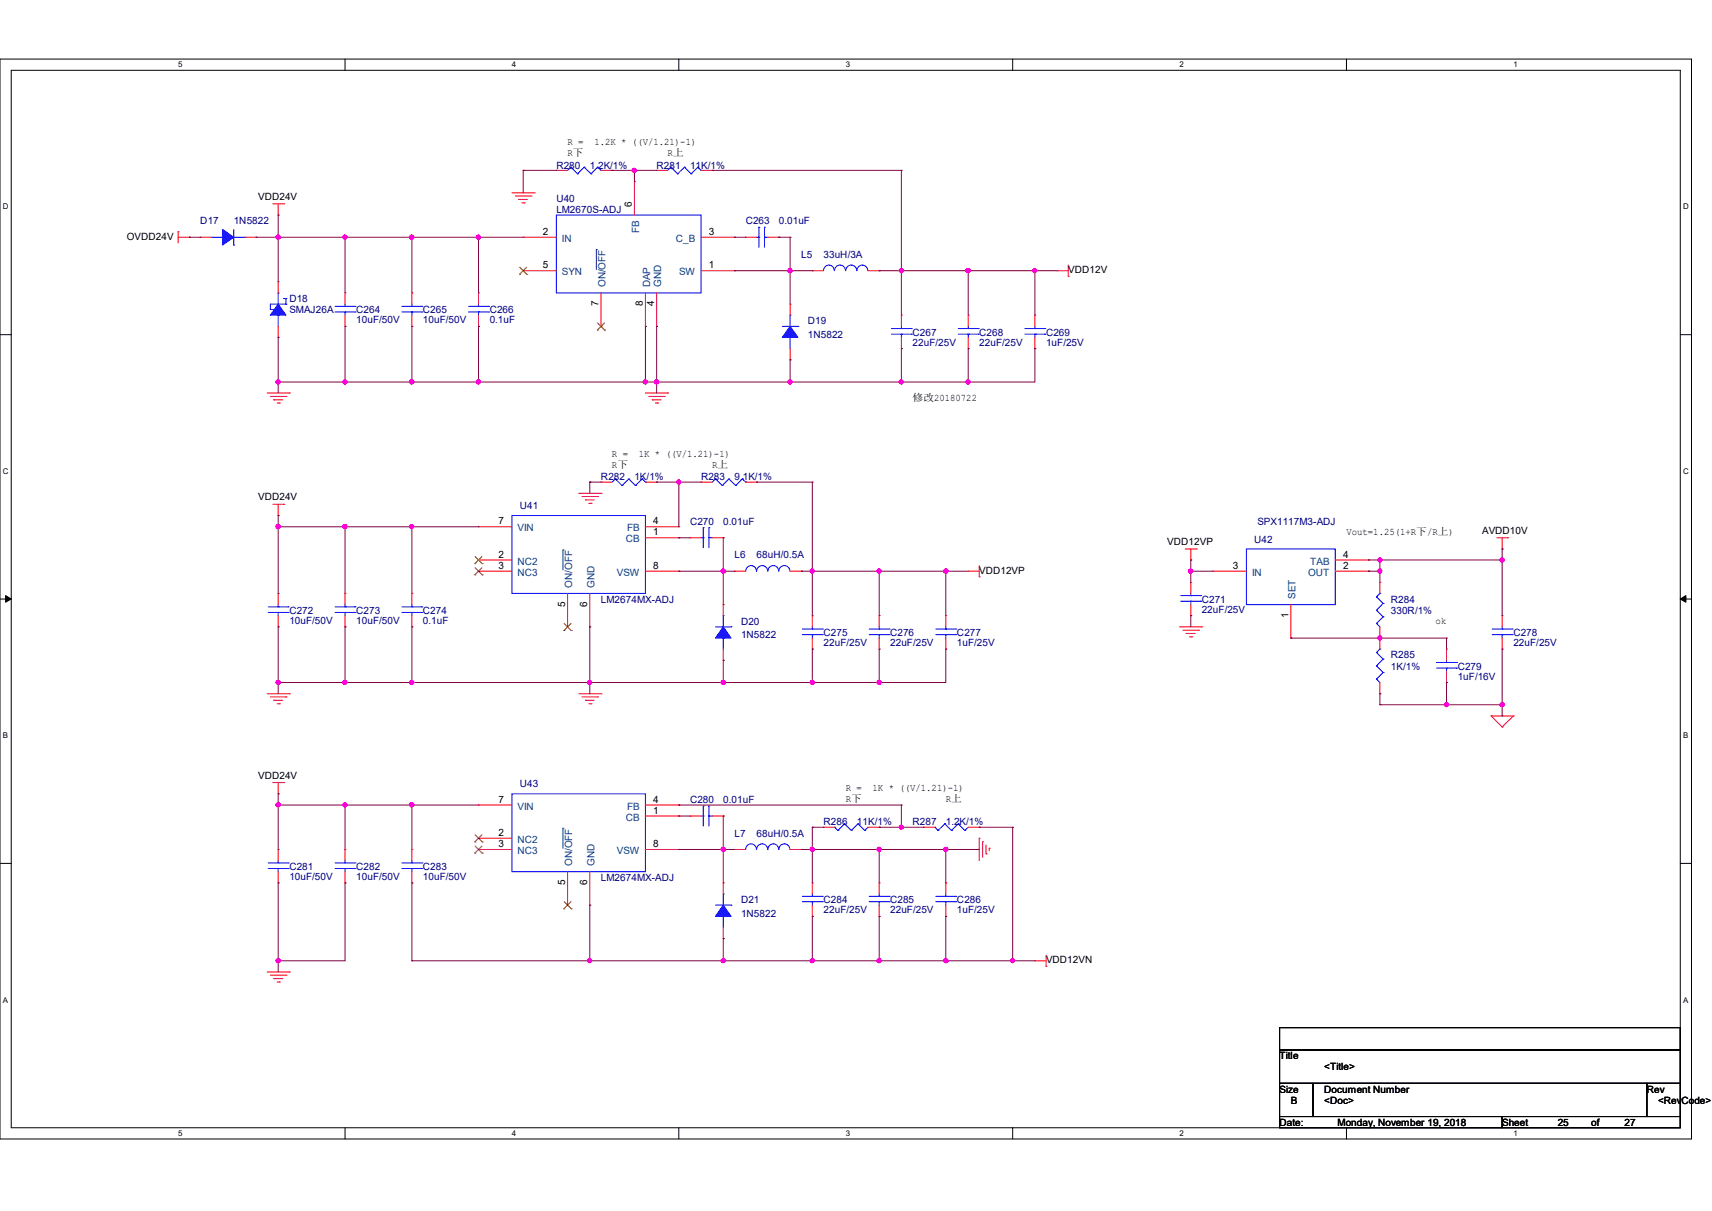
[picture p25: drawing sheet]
<svg xmlns="http://www.w3.org/2000/svg" width="297mm" height="210mm" viewBox="0 0 297 210" stroke-linecap="round" stroke-linejoin="round" font-family="sans-serif">
<defs><g id="words">
<g font-size="1.7" fill="#000080">
<text x="96.5" y="29.3">R280</text>
<text x="102.3" y="29.3">1.2K/1%</text>
<text x="113.9" y="29.3">R281</text>
<text x="119.7" y="29.3">11K/1%</text>
<text x="96.5" y="35.1">U40</text>
<text x="34.8" y="38.9">D17</text>
<text x="40.6" y="38.9">1N5822</text>
<text x="96.5" y="37">LM2670S-ADJ</text>
<text x="129.4" y="38.9">C263</text>
<text x="135.1" y="38.9">0.01uF</text>
<text x="139" y="44.7">L5</text>
<text x="142.9" y="44.7">33uH/3A</text>
<text x="50.2" y="52.4">D18</text>
<text x="50.2" y="54.4">SMAJ26A</text>
<text x="61.8" y="54.4">C264</text>
<text x="61.8" y="56.1">10uF/50V</text>
<text x="73.4" y="54.4">C265</text>
<text x="73.4" y="56.1">10uF/50V</text>
<text x="85" y="54.4">C266</text>
<text x="85" y="56.1">0.1uF</text>
<text x="140.2" y="56.3">D19</text>
<text x="140.2" y="58.6">1N5822</text>
<text x="158.3" y="58.2">C267</text>
<text x="158.3" y="59.9">22uF/25V</text>
<text x="169.9" y="58.2">C268</text>
<text x="169.9" y="59.9">22uF/25V</text>
<text x="181.5" y="58.2">C269</text>
<text x="181.5" y="59.9">1uF/25V</text>
<text x="104.3" y="83.3">R282</text>
<text x="110.1" y="83.3">1K/1%</text>
<text x="121.6" y="83.3">R283</text>
<text x="127.4" y="83.3">9.1K/1%</text>
<text x="90.2" y="88.3">U41</text>
<text x="119.7" y="91">C270</text>
<text x="125.5" y="91">0.01uF</text>
<text x="217.6" y="94.1">U42</text>
<text x="218.1" y="91">SPX1117M3-ADJ</text>
<text x="127.4" y="96.8">L6</text>
<text x="131.3" y="96.8">68uH/0.5A</text>
<text x="50.2" y="106.5">C272</text>
<text x="61.8" y="106.5">C273</text>
<text x="73.4" y="106.5">C274</text>
<text x="104.3" y="104.5">LM2674MX-ADJ</text>
<text x="208.5" y="104.5">C271</text>
<text x="208.5" y="106.3">22uF/25V</text>
<text x="241.3" y="104.5">R284</text>
<text x="241.3" y="106.5">330R/1%</text>
<text x="50.2" y="108.2">10uF/50V</text>
<text x="61.8" y="108.2">10uF/50V</text>
<text x="73.4" y="108.2">0.1uF</text>
<text x="128.6" y="108.4">D20</text>
<text x="128.6" y="110.7">1N5822</text>
<text x="142.9" y="110.3">C275</text>
<text x="142.9" y="112.1">22uF/25V</text>
<text x="154.4" y="110.3">C276</text>
<text x="154.4" y="112.1">22uF/25V</text>
<text x="166" y="110.3">C277</text>
<text x="166" y="112.1">1uF/25V</text>
<text x="262.5" y="110.3">C278</text>
<text x="262.5" y="112.1">22uF/25V</text>
<text x="241.3" y="114.2">R285</text>
<text x="241.3" y="116.1">1K/1%</text>
<text x="252.9" y="116.1">C279</text>
<text x="252.9" y="117.9">1uF/16V</text>
<text x="90.2" y="136.6">U43</text>
<text x="119.7" y="139.3">C280</text>
<text x="125.5" y="139.3">0.01uF</text>
<text x="142.9" y="143.1">R286</text>
<text x="148.7" y="143.1">11K/1%</text>
<text x="158.3" y="143.1">R287</text>
<text x="164.1" y="143.1">1.2K/1%</text>
<text x="127.4" y="145.1">L7</text>
<text x="131.3" y="145.1">68uH/0.5A</text>
<text x="50.2" y="150.9">C281</text>
<text x="50.2" y="152.6">10uF/50V</text>
<text x="61.8" y="150.9">C282</text>
<text x="61.8" y="152.6">10uF/50V</text>
<text x="73.4" y="150.9">C283</text>
<text x="73.4" y="152.6">10uF/50V</text>
<text x="104.3" y="152.8">LM2674MX-ADJ</text>
<text x="128.6" y="156.6">D21</text>
<text x="128.6" y="159">1N5822</text>
<text x="142.9" y="156.6">C284</text>
<text x="142.9" y="158.4">22uF/25V</text>
<text x="154.4" y="156.6">C285</text>
<text x="154.4" y="158.4">22uF/25V</text>
<text x="166" y="156.6">C286</text>
<text x="166" y="158.4">1uF/25V</text>
</g>
<g font-size="1.7">
<text x="98.5" y="25.2">R =</text>
<text x="98.5" y="27.1">R下</text>
<text x="103.1" y="25.2">1.2K * ((V/1.21)-1)</text>
<text x="115.8" y="27.1">R上</text>
<text x="44.8" y="34.6">VDD24V</text>
<text x="109.6" y="35.9" transform="rotate(-90 109.6 35.9)">6</text>
<text x="22" y="41.6">OVDD24V</text>
<text x="94.2" y="40.7">2</text>
<text x="123" y="40.7">3</text>
<text x="94.2" y="46.5">5</text>
<text x="123" y="46.5">1</text>
<text x="185.3" y="47.4">VDD12V</text>
<text x="103.8" y="53.1" transform="rotate(-90 103.8 53.1)">7</text>
<text x="111.5" y="53.1" transform="rotate(-90 111.5 53.1)">8</text>
<text x="113.5" y="53.1" transform="rotate(-90 113.5 53.1)">4</text>
<text x="158.3" y="69.6">修改20180722</text>
<text x="106.2" y="81.2">R下</text>
<text x="106.2" y="79.2">R =</text>
<text x="110.8" y="79.2">1K * ((V/1.21)-1)</text>
<text x="123.6" y="81.2">R上</text>
<text x="44.8" y="86.8">VDD24V</text>
<text x="86.5" y="90.9">7</text>
<text x="113.3" y="92.8">1</text>
<text x="113.3" y="90.9">4</text>
<text x="202.5" y="94.5">VDD12VP</text>
<text x="233.6" y="92.7">Vout=1.25(1+R下/R上)</text>
<text x="257.1" y="92.5">AVDD10V</text>
<text x="86.5" y="96.7">2</text>
<text x="86.5" y="98.6">3</text>
<text x="113.3" y="98.6">8</text>
<text x="169.9" y="99.5">VDD12VP</text>
<text x="213.9" y="98.6">3</text>
<text x="233" y="98.6">2</text>
<text x="233" y="96.7">4</text>
<text x="98" y="105.2" transform="rotate(-90 98 105.2)">5</text>
<text x="101.9" y="105.2" transform="rotate(-90 101.9 105.2)">6</text>
<text x="223.5" y="107.2" transform="rotate(-90 223.5 107.2)">1</text>
<text x="249.1" y="108.2">ok</text>
<text x="44.8" y="135">VDD24V</text>
<text x="146.7" y="137.1">R =</text>
<text x="151.4" y="137.1">1K * ((V/1.21)-1)</text>
<text x="86.5" y="139.2">7</text>
<text x="113.3" y="141.1">1</text>
<text x="113.3" y="139.2">4</text>
<text x="146.7" y="139.1">R下</text>
<text x="164.1" y="139.1">R上</text>
<text x="86.5" y="144.9">2</text>
<text x="86.5" y="146.9">3</text>
<text x="113.3" y="146.9">8</text>
<text x="98" y="153.5" transform="rotate(-90 98 153.5)">5</text>
<text x="101.9" y="153.5" transform="rotate(-90 101.9 153.5)">6</text>
<text x="181.5" y="167.1">VDD12VN</text>
<text x="222" y="183.7">Title</text>
<text x="229.7" y="185.6">&lt;Title&gt;</text>
<text x="222" y="189.5">Size</text>
<text x="223.9" y="191.4">B</text>
<text x="229.7" y="191.4">&lt;Doc&gt;</text>
<text x="229.7" y="189.5">Document Number</text>
<text x="285.7" y="189.5">Rev</text>
<text x="287.7" y="191.4">&lt;RevCode&gt;</text>
<text x="222" y="195.2">Date:</text>
<text x="232.1" y="195.2">Monday, November 19, 2018</text>
<text x="260.6" y="195.2">Sheet</text>
<text x="270.2" y="195.2">25</text>
<text x="276" y="195.2">of</text>
<text x="281.8" y="195.2">27</text>
</g>
<g font-size="1.7" fill="#004080">
<text x="97.5" y="42">IN</text>
<text x="110.9" y="40.5" transform="rotate(-90 110.9 40.5)">FB</text>
<text x="117.3" y="42">C_B</text>
<text x="97.5" y="47.8">SYN</text>
<text x="117.8" y="47.8">SW</text>
<text x="105.1" y="49.8" transform="rotate(-90 105.1 49.8)">ON/OFF</text>
<text x="112.8" y="49.8" transform="rotate(-90 112.8 49.8)">DAP</text>
<text x="114.7" y="49.8" transform="rotate(-90 114.7 49.8)">GND</text>
<text x="89.8" y="92.2">VIN</text>
<text x="108.6" y="94.1">CB</text>
<text x="108.8" y="92.2">FB</text>
<text x="89.8" y="97.9">NC2</text>
<text x="89.8" y="99.9">NC3</text>
<text x="99.3" y="101.9" transform="rotate(-90 99.3 101.9)">ON/OFF</text>
<text x="103.1" y="101.9" transform="rotate(-90 103.1 101.9)">GND</text>
<text x="107" y="99.9">VSW</text>
<text x="217.2" y="99.9">IN</text>
<text x="226.9" y="99.9">OUT</text>
<text x="227.3" y="97.9">TAB</text>
<text x="224.7" y="103.9" transform="rotate(-90 224.7 103.9)">SET</text>
<text x="89.8" y="140.4">VIN</text>
<text x="108.6" y="142.3">CB</text>
<text x="108.8" y="140.4">FB</text>
<text x="89.8" y="146.2">NC2</text>
<text x="89.8" y="148.1">NC3</text>
<text x="107" y="148.1">VSW</text>
<text x="99.3" y="150.2" transform="rotate(-90 99.3 150.2)">ON/OFF</text>
<text x="103.1" y="150.2" transform="rotate(-90 103.1 150.2)">GND</text>
</g>
<g font-size="1.4">
<text x="30.9" y="11.7">5</text>
<text x="88.8" y="11.7">4</text>
<text x="146.7" y="11.7">3</text>
<text x="204.6" y="11.7">2</text>
<text x="262.6" y="11.7">1</text>
<text x=".5" y="36.3">D</text>
<text x="292" y="36.3">D</text>
<text x=".5" y="82.2">C</text>
<text x="292" y="82.2">C</text>
<text x=".5" y="128">B</text>
<text x="292" y="128">B</text>
<text x=".5" y="173.9">A</text>
<text x="292" y="173.9">A</text>
<text x="30.9" y="197">5</text>
<text x="88.8" y="197">4</text>
<text x="146.7" y="197">3</text>
<text x="204.6" y="197">2</text>
<text x="262.6" y="197">1</text>
</g>
</g></defs>
<path d="M0 10.2h293.5v187.3h-293.5zM1.9 12.2h289.6v183.4h-289.6z" fill="none" stroke="#000" stroke-width=".17"/>
<g fill="#fff">
<path d="M30.9 10.5h.8v1.5h-.8z"/>
<path d="M30.9 195.8h.8v1.5h-.8z"/>
</g>
<path d="M59.9 10.2v2M59.9 195.6v1.9" fill="none" stroke="#000" stroke-width=".17"/>
<g fill="#fff">
<path d="M88.8 10.5h.8v1.5h-.8z"/>
<path d="M88.8 195.8h.8v1.5h-.8z"/>
</g>
<path d="M117.8 10.2v2M117.8 195.6v1.9" fill="none" stroke="#000" stroke-width=".17"/>
<g fill="#fff">
<path d="M146.7 10.5h.8v1.5h-.8z"/>
<path d="M146.7 195.8h.8v1.5h-.8z"/>
</g>
<path d="M175.7 10.2v2M175.7 195.6v1.9" fill="none" stroke="#000" stroke-width=".17"/>
<g fill="#fff">
<path d="M204.6 10.5h.8v1.5h-.8z"/>
<path d="M204.6 195.8h.8v1.5h-.8z"/>
</g>
<path d="M233.6 10.2v2M233.6 195.6v1.9" fill="none" stroke="#000" stroke-width=".17"/>
<g fill="#fff">
<path d="M262.6 10.5h.7v1.5h-.7z"/>
<path d="M262.6 195.8h.7v1.5h-.7z"/>
<path d="M.5 35.1h1v1.5h-1z"/>
<path d="M292 35.1h1v1.5h-1z"/>
<path d="M.5 80.9h1v1.6h-1z"/>
<path d="M292 80.9h1v1.6h-1z"/>
</g>
<path d="M0 58h1.9M291.5 58h2" fill="none" stroke="#000" stroke-width=".17"/>
<g fill="#fff">
<path d="M.5 126.8h.9v1.5h-.9z"/>
<path d="M292 126.8h.9v1.5h-.9z"/>
</g>
<path d="M0 103.9h1.9M291.5 103.9h2" fill="none" stroke="#000" stroke-width=".17"/>
<path d="M1 103.3l.9 .6-.9 .5zM291.5 103.9l1-.6v1.1z" fill="#000" stroke="#000" stroke-width=".17"/>
<g fill="#fff">
<path d="M.5 172.6h.9v1.6h-.9z"/>
<path d="M292 172.6h.9v1.6h-.9z"/>
</g>
<path d="M0 149.7h1.9M291.5 149.7h2M222 178.2h69.5v3.9h-69.5zM222 182.1h69.5v5.8h-69.5zM222 187.9h5.8v5.7h-5.8zM222 193.6h38.6v2h-38.6zM227.8 187.9h57.9v5.7h-57.9zM260.6 193.6h30.9v2h-30.9zM285.7 187.9h5.8v5.7h-5.8z" fill="none" stroke="#000" stroke-width=".17"/>
<g fill="none" stroke="#f00" stroke-width=".17">
<path d="M47.3 35.3h1.9M48.3 37.3h.1M48.3 35.3v2M49.2 35.3h.1M88.8 33.4h3.9M89.4 34h2.7M90 34.6h.1M90 34.6h1.5M90.6 35.2h.3M90.9 35.2h.1M92.1 34h.1M92.7 33.4h.1"/>
<path d="M96.5 29.5h.1M96.5 29.5h2M104.3 29.5h1.9M106.2 29.5h.1M110.1 31.5h.1M110.1 31.5v5.8M113.9 29.5h.1M113.9 29.5h1.9M121.6 29.5h2M123.6 29.5h.1M30.9 40.2h.1M30.9 41.1h2"/>
<path d="M30.9 40.2v1.9M32.9 41.1h.1M34.8 41.1h.1M34.8 41.1h1.9M42.5 41.1h1.9M44.4 41.1h.1M48.3 58.5h.1M48.3 48.9h.1M48.3 48.9v1.9M48.3 56.6v1.9M59.9 50.8h.1M59.9 56.6h.1"/>
<path d="M59.9 50.8v1.9M59.9 54.7v1.9M71.5 50.8h.1M71.5 56.6h.1M71.5 50.8v1.9M71.5 54.7v1.9M83 50.8h.1M83 56.6h.1M83 50.8v1.9M83 54.7v1.9M90.8 41.1h.1M90.8 46.9h.1"/>
<path d="M90.8 41.1h5.7M90.8 46.9h5.7M104.3 56.6h.1M104.3 50.8v5.8M112 56.6h.1M112 50.8v5.8M113.9 56.6h.1M113.9 50.8v5.8M121.6 41.1h5.8M121.6 46.9h5.8M127.4 46.9h.1M127.4 41.1h.1"/>
<path d="M129.4 41.1h.1M129.4 41.1h1.9M133.2 41.1h1.9M135.1 41.1h.1M137.1 52.7h.1M137.1 52.7v2M140.9 46.9h.1M140.9 46.9h2M150.6 46.9h1.9M152.5 46.9h.1M156.4 54.7h.1M156.4 54.7v1.9"/>
<path d="M156.4 58.5v2M168 54.7h.1M168 54.7v1.9M168 58.5v2M179.5 54.7h.1M179.5 54.7v1.9M179.5 58.5v2M183.4 46.9h.1M183.4 46.9h1.9M185.3 47.9h.1M185.3 46v1.9M46.4 68.2h3.8"/>
<path d="M46.9 68.7h2.7M47.5 69.3h.1M47.5 69.3h1.6M48.1 69.9h.4M48.5 69.9h.1M49.6 68.7h.1M50.2 68.2h.1M112 68.2h3.8M112.6 68.7h2.7M113.2 69.3h.1M113.2 69.3h1.5M113.7 69.9h.4"/>
<path d="M114.1 69.9h.1M115.3 68.7h.1M115.8 68.2h.1M137.1 62.4h.1M137.1 60.5v1.9M156.4 60.5h.1M168 60.5h.1M179.5 60.5h.1M47.3 87.5h1.9M48.3 89.4h.1M48.3 87.5v1.9M49.2 87.5h.1"/>
<path d="M83 97.1h.1M83 99.1h.1M83 91.4h.1M83 99.1h5.8M83 97.1h5.8M83 91.4h5.8M100.4 85.6h3.9M101 86.1h2.7M101.6 86.7h.1M101.6 86.7h1.5M102.2 87.3h.3M102.5 87.3h.1"/>
<path d="M103.7 86.1h.1M104.3 85.6h.1M104.3 83.6h.1M104.3 83.6h1.9M112 99.1h5.8M112 93.3h5.8M112 91.4h5.8M112 83.6h1.9M113.9 83.6h.1M117.8 93.3h.1M117.8 91.4h.1M117.8 99.1h.1"/>
<path d="M119.7 93.3h.1M119.7 93.3h1.9M121.6 83.6h.1M121.6 83.6h2M123.6 93.3h1.9M125.5 93.3h.1M127.4 99.1h.1M127.4 99.1h2M129.4 83.6h1.9M131.3 83.6h.1M137.1 99.1h1.9M139 99.1h.1"/>
<path d="M168 99.1h.1M168 99.1h1.9M169.9 98.1v1.9M205.6 95.2h1.9M206.6 97.1h.1M206.6 95.2v1.9M207.5 95.2h.1M210.4 99.1h.1M210.4 99.1h5.8M231.6 99.1h5.8M231.6 97.1h5.8M237.4 99.1h.1"/>
<path d="M237.4 97.1h.1M259.7 93.3h1.9M260.6 95.2h.1M260.6 93.3v1.9M261.6 93.3h.1M48.3 102.9h.1M48.3 108.7h.1M48.3 102.9v2M48.3 106.8v1.9M59.9 102.9h.1M59.9 108.7h.1M59.9 102.9v2"/>
<path d="M59.9 106.8v1.9M71.5 102.9h.1M71.5 108.7h.1M71.5 102.9v2M71.5 106.8v1.9M98.5 108.7h.1M98.5 102.9v5.8M102.3 108.7h.1M102.3 102.9v5.8M125.5 114.5h.1M125.5 104.9h.1M125.5 104.9v1.9"/>
<path d="M125.5 112.6v1.9M140.9 106.8h.1M140.9 112.6h.1M140.9 106.8v1.9M140.9 110.7v1.9M152.5 106.8h.1M152.5 112.6h.1M152.5 106.8v1.9M152.5 110.7v1.9M164.1 106.8h.1M164.1 112.6h.1M164.1 106.8v1.9"/>
<path d="M164.1 110.7v1.9M169.9 100h.1M204.6 108.7h3.9M205.2 109.3h2.7M205.8 109.9h.1M205.8 109.9h1.5M206.4 110.4h.4M206.6 101h.1M206.6 106.8h.1M206.6 101v1.9M206.6 104.9v1.9M206.8 110.4h.1"/>
<path d="M207.9 109.3h.1M208.5 108.7h.1M223.9 110.7h.1M223.9 104.9v5.8M239.4 110.7h.1M239.4 101h.1M239.4 101v1.9M239.4 108.7v3.9M239.4 118.4v1.9M251 112.6h.1M251 118.4h.1M251 112.6v1.9"/>
<path d="M251 116.4v2M260.6 106.8h.1M260.6 112.6h.1M260.6 106.8v1.9M260.6 110.7v1.9M46.4 120.3h3.8M46.9 120.9h2.7M47.3 135.7h1.9M47.5 121.5h.1M47.5 121.5h1.6M48.1 122h.4M48.3 137.7h.1"/>
<path d="M48.3 135.7v2M48.5 122h.1M49.2 135.7h.1M49.6 120.9h.1M50.2 120.3h.1M83 139.6h.1M83 139.6h5.8M100.4 120.3h3.9M101 120.9h2.7M101.6 121.5h.1M101.6 121.5h1.5M102.2 122h.3"/>
<path d="M102.5 122h.1M103.7 120.9h.1M104.3 120.3h.1M112 139.6h5.8M117.8 139.6h.1M239.4 120.3h.1M258.7 124.2h.1M258.7 124.2h3.9M258.7 124.2l1.9 1.9M260.6 126.1h.1M262.6 124.2h.1M262.6 124.2l-2 1.9"/>
<path d="M48.3 147.3h.1M48.3 153.1h.1M48.3 147.3v2M48.3 151.2v1.9M59.9 147.3h.1M59.9 153.1h.1M59.9 147.3v2M59.9 151.2v1.9M71.5 147.3h.1M71.5 153.1h.1M71.5 147.3v2M71.5 151.2v1.9"/>
<path d="M83 145.4h.1M83 147.3h.1M83 147.3h5.8M83 145.4h5.8M98.5 157h.1M98.5 151.2v5.8M102.3 157h.1M102.3 151.2v5.8M112 141.5h5.8M112 147.3h5.8M117.8 141.5h.1M117.8 147.3h.1"/>
<path d="M119.7 141.5h.1M119.7 141.5h1.9M123.6 141.5h1.9M125.5 141.5h.1M125.5 153.1h.1M125.5 153.1v1.9M127.4 147.3h.1M127.4 147.3h2M137.1 147.3h1.9M139 147.3h.1M140.9 153.1h.1M140.9 158.9h.1"/>
<path d="M140.9 153.1v1.9M140.9 157v1.9M142.9 143.5h.1M142.9 143.5h1.9M150.6 143.5h1.9M152.5 143.5h.1M152.5 153.1h.1M152.5 158.9h.1M152.5 153.1v1.9M152.5 157v1.9M160.2 143.5h.1M160.2 143.5h2"/>
<path d="M164.1 153.1h.1M164.1 158.9h.1M164.1 153.1v1.9M164.1 157v1.9M168 143.5h1.9M169.9 145.4h.1M169.9 143.5h.1M169.9 145.4v3.9M170.5 146h.1M170.5 146v2.7M171.1 148.1h.1M171.1 146.6v1.5"/>
<path d="M171.6 147.1h.1M171.6 147.1v.4M46.4 168.6h3.8M46.9 169.1h2.7M47.5 169.7h.1M47.5 169.7h1.6M48.1 170.3h.4M48.5 170.3h.1M49.6 169.1h.1M50.2 168.6h.1M125.5 162.8h.1M125.5 160.8v2"/>
<path d="M179.5 166.6h.1M179.5 166.6h2M181.5 167.6h.1M181.5 165.7v1.9"/>
</g>
<g fill="none" stroke="#00f" stroke-width=".17">
<path d="M40.6 39.8v2.7M96.5 37.3h25.1v13.5h-25.1zM99.1 29h.1M99.1 29l-.6 .5M99.1 29l1.1 1.1M100.2 30.1h.1M101.3 29h.1M101.3 29l-1.1 1.1M101.3 29l1.2 1.1M102.5 30.1h.1M103.7 29h.1M103.7 29l-1.2 1.1"/>
<path d="M103.7 29l.6 .5M104.3 29.5h.1M116.4 29h.1M116.4 29l-.6 .5M116.4 29l1.2 1.1M117.6 30.1h.1M118.7 29h.1M118.7 29l-1.1 1.1M118.7 29l1.2 1.1M119.9 30.1h.1M121.1 29h.1M121.1 29l-1.2 1.1"/>
<path d="M121.1 29l.5 .5M121.6 29.5h.1M131.7 39.4h.1M131.7 39.4v3.5M132.6 39.4h.1M132.6 39.4v3.5M36.7 41.1h1.9M38.6 41.1h.1M40.6 42.5h.1M40.6 41.1h1.9M42.5 41.1h.1M46.9 53.7h.1"/>
<path d="M46.9 53.7h.4M47.3 53.7h.1M48.3 54.7h.1M48.3 50.8h.1M48.3 50.8v1.9M48.3 54.7v1.9M49.2 51.8h.1M49.2 51.8h.4M49.6 52.7h.1M49.6 51.8h.1M49.6 52.7h-2.7v1M49.6 51.8v.9"/>
<path d="M58.1 54.1h3.5M58.1 53.1h3.5M59.9 53.1h.1M59.9 54.1h.1M59.9 52.7v.4M59.9 54.1v.6M61.6 54.1h.1M61.6 53.1h.1M69.7 54.1h3.5M69.7 53.1h3.5M71.5 53.1h.1M71.5 54.1h.1"/>
<path d="M71.5 52.7v.4M71.5 54.1v.6M73.2 54.1h.1M73.2 53.1h.1M81.3 54.1h3.5M81.3 53.1h3.5M83 53.1h.1M83 54.1h.1M83 52.7v.4M83 54.1v.6M84.8 54.1h.1M84.8 53.1h.1"/>
<path d="M131.3 41.1h.4M131.7 41.1h.1M132.6 41.1h.1M132.6 41.1h.6M135.7 56.6h2.7M137.1 58.5h.1M137.1 54.7h.1M137.1 54.7v1.9M137.1 58.5v2M138.4 56.6h.1M144.7 46.9a.93 .93 0 0 0-.9-.9 .93 .93 0 0 0-.9 .9M146.7 46.9a.95 .95 0 0 0-1-.9 .95 .95 0 0 0-.9 .9"/>
<path d="M148.6 46.9a.95 .95 0 0 0-.9-.9 .95 .95 0 0 0-1 .9M150.5 46.9a.93 .93 0 0 0-.9-.9 .93 .93 0 0 0-.9 .9M154.6 58h3.5M154.6 57h3.5M156.4 57h.1M156.4 58h.1M156.4 56.6v.4M156.4 58v.5M158.1 58h.1M158.1 57h.1M166.2 58h3.5M166.2 57h3.5"/>
<path d="M168 57h.1M168 58h.1M168 56.6v.4M168 58v.5M169.7 58h.1M169.7 57h.1M177.8 58h3.5M177.8 57h3.5M179.5 57h.1M179.5 58h.1M179.5 56.6v.4M179.5 58v.5"/>
<path d="M181.3 58h.1M181.3 57h.1M88.8 89.4h23.2v13.5h-23.2zM106.8 83.1h.1M106.8 83.1l-.6 .5M106.8 83.1l1.1 1.1M107.9 84.2h.1M109.1 83.1h.1M109.1 83.1l-1.2 1.1M109.1 83.1l1.1 1.1M110.2 84.2h.1M111.4 83.1h.1"/>
<path d="M111.4 83.1l-1.2 1.1M111.4 83.1l.6 .5M112 83.6h.1M121.6 93.3h.4M122 93.3h.1M122 91.5h.1M122 91.5v3.5M123 91.5h.1M123 93.3h.1M123 91.5v3.5M123 93.3h.6M124.1 83.1h.1"/>
<path d="M124.1 83.1l-.5 .5M124.1 83.1l1.2 1.1M125.3 84.2h.1M126.4 83.1h.1M126.4 83.1l-1.1 1.1M126.4 83.1l1.2 1.1M127.6 84.2h.1M128.8 83.1h.1M128.8 83.1l-1.2 1.1M128.8 83.1l.6 .5M129.4 83.6h.1M131.2 99.1a.93 .93 0 0 0-.9-1 .93 .93 0 0 0-.9 1"/>
<path d="M133.2 99.1a.95 .95 0 0 0-1-1 .95 .95 0 0 0-.9 1M135.1 99.1a.93 .93 0 0 0-.9-1 .93 .93 0 0 0-1 1M137 99.1a.95 .95 0 0 0-.9-1 .95 .95 0 0 0-1 1M216.2 95.2h15.4v9.7h-15.4zM46.5 106.2h3.5M46.5 105.2h3.5M48.3 105.2h.1M48.3 106.2h.1M48.3 104.9v.3M48.3 106.2v.6M50 106.2h.1M50 105.2h.1"/>
<path d="M58.1 106.2h3.5M58.1 105.2h3.5M59.9 105.2h.1M59.9 106.2h.1M59.9 104.9v.3M59.9 106.2v.6M61.6 106.2h.1M61.6 105.2h.1M69.7 106.2h3.5M69.7 105.2h3.5M71.5 105.2h.1M71.5 106.2h.1"/>
<path d="M71.5 104.9v.3M71.5 106.2v.6M73.2 106.2h.1M73.2 105.2h.1M124.1 108.7h2.7M125.5 110.7h.1M125.5 106.8h.1M125.5 106.8v1.9M125.5 110.7v1.9M126.8 108.7h.1M139.2 110.1h3.5M139.2 109.1h3.5"/>
<path d="M140.9 109.1h.1M140.9 110.1h.1M140.9 108.7v.4M140.9 110.1v.6M142.7 110.1h.1M142.7 109.1h.1M150.8 110.1h3.5M150.8 109.1h3.5M152.5 109.1h.1M152.5 110.1h.1M152.5 108.7v.4M152.5 110.1v.6"/>
<path d="M154.3 110.1h.1M154.3 109.1h.1M162.3 110.1h3.5M162.3 109.1h3.5M164.1 109.1h.1M164.1 110.1h.1M164.1 108.7v.4M164.1 110.1v.6M165.8 110.1h.1M165.8 109.1h.1M204.9 104.3h3.4M204.9 103.3h3.4"/>
<path d="M206.6 103.3h.1M206.6 104.3h.1M206.6 102.9v.4M206.6 104.3v.6M208.3 104.3h.1M208.3 103.3h.1M238.8 108.1h.1M238.8 105.8h.1M238.8 103.5h.1M238.8 117.8h.1M238.8 115.5h.1M238.8 113.2h.1"/>
<path d="M238.8 108.1l.6 .6M238.8 105.8l1.1 1.2M238.8 103.5l1.1 1.1M238.8 117.8l.6 .6M238.8 115.5l1.1 1.1M238.8 113.2l1.1 1.1M239.4 102.9h.1M239.4 112.6h.1M239.4 102.9l-.6 .6M239.4 112.6l-.6 .6M239.9 107h.1M239.9 104.6h.1"/>
<path d="M239.9 116.6h.1M239.9 114.3h.1M239.9 107l-1.1 1.1M239.9 104.6l-1.1 1.2M239.9 116.6l-1.1 1.2M239.9 114.3l-1.1 1.2M249.2 115.9h3.5M249.2 114.9h3.5M251 114.9h.1M251 115.9h.1M251 114.5v.4M251 115.9v.5"/>
<path d="M252.7 115.9h.1M252.7 114.9h.1M258.9 110.1h3.4M258.9 109.1h3.4M260.6 109.1h.1M260.6 110.1h.1M260.6 108.7v.4M260.6 110.1v.6M262.3 110.1h.1M262.3 109.1h.1M88.8 137.7h23.2v13.5h-23.2zM122 139.8h.1"/>
<path d="M122 139.8v3.5M123 139.8h.1M123 139.8v3.5M46.5 150.6h3.5M46.5 149.6h3.5M48.3 149.6h.1M48.3 150.6h.1M48.3 149.3v.3M48.3 150.6v.6M50 150.6h.1M50 149.6h.1M58.1 150.6h3.5"/>
<path d="M58.1 149.6h3.5M59.9 149.6h.1M59.9 150.6h.1M59.9 149.3v.3M59.9 150.6v.6M61.6 150.6h.1M61.6 149.6h.1M69.7 150.6h3.5M69.7 149.6h3.5M71.5 149.6h.1M71.5 150.6h.1M71.5 149.3v.3"/>
<path d="M71.5 150.6v.6M73.2 150.6h.1M73.2 149.6h.1M121.6 141.5h.4M122 141.5h.1M123 141.5h.1M123 141.5h.6M124.1 157h2.7M125.5 158.9h.1M125.5 155h.1M125.5 155v2M125.5 158.9v1.9"/>
<path d="M126.8 157h.1M131.2 147.3a.93 .93 0 0 0-.9-1 .93 .93 0 0 0-.9 1M133.2 147.3a.95 .95 0 0 0-1-1 .95 .95 0 0 0-.9 1M135.1 147.3a.93 .93 0 0 0-.9-1 .93 .93 0 0 0-1 1M137 147.3a.95 .95 0 0 0-.9-1 .95 .95 0 0 0-1 1M139.2 156.4h3.5M139.2 155.4h3.5M140.9 155.4h.1M140.9 156.4h.1M140.9 155v.4M140.9 156.4v.6M142.7 156.4h.1"/>
<path d="M142.7 155.4h.1M144.8 143.5h.1M144.8 143.5l.6 .5M145.4 144h.1M146.5 142.9h.1M146.5 142.9l1.2 1.1M146.5 142.9l-1.1 1.1M147.7 144h.1M148.8 142.9h.1M148.8 142.9l1.2 1.1M148.8 142.9l-1.1 1.1M150 144h.1"/>
<path d="M150.6 143.5l-.6 .5M150.8 156.4h3.5M150.8 155.4h3.5M152.5 155.4h.1M152.5 156.4h.1M152.5 155v.4M152.5 156.4v.6M154.3 156.4h.1M154.3 155.4h.1M162.2 143.5h.1M162.2 143.5l.5 .5M162.3 156.4h3.5"/>
<path d="M162.3 155.4h3.5M162.7 144h.1M163.9 142.9h.1M163.9 142.9l1.2 1.1M163.9 142.9l-1.2 1.1M164.1 155.4h.1M164.1 156.4h.1M164.1 155v.4M164.1 156.4v.6M165.1 144h.1M165.8 156.4h.1M165.8 155.4h.1"/>
<path d="M166.2 142.9h.1M166.2 142.9l1.2 1.1M166.2 142.9l-1.1 1.1M167.4 144h.1M168 143.5l-.6 .5"/>
</g>
<g fill="none" stroke="#804000" stroke-width=".17">
<path d="M90.1 47.6h.1M90.2 46.4l1.2 1.2M91.4 46.4l-1.3 1.2M91.4 47.6h.1M103.6 57.2h.1M103.7 56l1.2 1.2M104.9 56l-1.3 1.2M104.9 57.2h.1M82.4 97.7h.1M82.4 99.7h.1M82.4 96.5l1.3 1.2M82.4 98.5l1.3 1.2"/>
<path d="M83.6 96.5l-1.2 1.2M83.6 98.5l-1.2 1.2M83.7 97.7h.1M83.7 99.7h.1M97.8 109.3h.1M97.9 108.1l1.2 1.2M99.1 108.1l-1.3 1.2M99.1 109.3h.1M82.4 146h.1M82.4 148h.1M82.4 144.8l1.3 1.2M82.4 146.7l1.3 1.3"/>
<path d="M83.6 144.8l-1.2 1.2M83.6 146.7l-1.2 1.3M83.7 146h.1M83.7 148h.1M97.8 157.6h.1M97.9 156.4l1.2 1.2M99.1 156.4l-1.3 1.2M99.1 157.6h.1"/>
</g>
<path d="M103.5 43.3h.1M103.5 43.3v3.4M97.7 95.4h.1M97.7 95.4v3.4M97.7 143.6h.1M97.7 143.6v3.5" fill="none" stroke="#004080" stroke-width=".17"/>
<g fill="#00f" stroke="#00f" stroke-width=".17">
<path d="M48.3 52.7l1.3 2h-2.7z" fill-rule="evenodd"/>
<path d="M137.1 56.6l1.3 1.9h-2.7z" fill-rule="evenodd"/>
<path d="M125.5 157l1.3 1.9h-2.7z" fill-rule="evenodd"/>
<path d="M38.6 39.8l2 1.3-2 1.4z" fill-rule="evenodd"/>
<path d="M125.5 108.7l1.3 2h-2.7z" fill-rule="evenodd"/>
</g>
<g fill="none" stroke="#800040" stroke-width=".17">
<path d="M48.3 37.3h.1M48.3 37.3v11.6M90.8 29.5h.1M90.8 29.5v3.9M90.8 29.5h5.7M106.2 29.5h.1M106.2 29.5h7.7M110.1 29.5h.1M110.1 29.5v2M123.6 29.5h.1M123.6 29.5h32.8M156.4 29.5h.1"/>
<path d="M156.4 29.5v25.2M32.9 41.1h.1M32.9 41.1h1.9M44.4 41.1h.1M44.4 41.1h46.4M48.3 41.1h.1M48.3 58.5h.1M48.3 58.5v9.7M59.9 41.1h.1M59.9 56.6h.1M59.9 41.1v9.7M59.9 56.6v9.7"/>
<path d="M71.5 41.1h.1M71.5 56.6h.1M71.5 41.1v9.7M71.5 56.6v9.7M83 41.1h.1M83 56.6h.1M83 41.1v9.7M83 56.6v9.7M112 56.6h.1M112 56.6v9.7M113.9 56.6h.1M113.9 56.6v11.6"/>
<path d="M127.4 41.1h.1M127.4 46.9h.1M127.4 41.1h2M127.4 46.9h13.5M135.1 41.1h.1M135.1 41.1h2M137.1 41.1h.1M137.1 46.9h.1M137.1 41.1v11.6M152.5 46.9h.1M152.5 46.9h30.9M156.4 46.9h.1"/>
<path d="M168 46.9h.1M168 46.9v7.8M179.5 46.9h.1M179.5 46.9v7.8M48.3 66.3h.1M59.9 66.3h.1M71.5 66.3h.1M83 66.3h.1M112 66.3h.1M113.9 66.3h.1M137.1 62.4h.1M137.1 66.3h.1"/>
<path d="M137.1 62.4v3.9M156.4 60.5h.1M156.4 66.3h.1M156.4 60.5v5.8M168 60.5h.1M168 66.3h.1M168 60.5v5.8M179.5 60.5h.1M179.5 60.5v5.8h-131.2M48.3 91.4h.1M48.3 89.4h.1M48.3 89.4v13.5"/>
<path d="M48.3 91.4h34.7M59.9 91.4h.1M59.9 91.4v11.5M71.5 91.4h.1M71.5 91.4v11.5M102.3 83.6h.1M102.3 83.6v2M102.3 83.6h2M113.9 83.6h.1M113.9 83.6h7.7M117.8 83.6h.1M117.8 93.3h.1"/>
<path d="M117.8 99.1h.1M117.8 83.6v7.8M117.8 93.3h1.9M117.8 99.1h9.6M125.5 93.3h.1M125.5 99.1h.1M125.5 93.3v11.6M131.3 83.6h.1M131.3 83.6h9.6M139 99.1h.1M139 99.1h29M140.9 83.6h.1"/>
<path d="M140.9 99.1h.1M140.9 83.6v23.2M152.5 99.1h.1M152.5 99.1v7.7M164.1 99.1h.1M164.1 99.1v7.7M206.6 99.1h.1M206.6 97.1h.1M206.6 99.1h3.8M206.6 97.1v3.9M237.4 97.1h.1M237.4 99.1h.1"/>
<path d="M237.4 97.1h23.2M237.4 99.1h2M239.4 97.1h.1M239.4 99.1h.1M239.4 97.1v3.9M260.6 95.2h.1M260.6 97.1h.1M260.6 95.2v11.6M48.3 108.7h.1M48.3 118.4h.1M48.3 108.7v11.6M59.9 108.7h.1"/>
<path d="M59.9 118.4h.1M59.9 108.7v9.7M71.5 108.7h.1M71.5 118.4h.1M71.5 108.7v9.7M102.3 108.7h.1M102.3 118.4h.1M102.3 108.7v11.6M125.5 114.5h.1M125.5 118.4h.1M125.5 114.5v3.9M140.9 112.6h.1"/>
<path d="M140.9 118.4h.1M140.9 112.6v5.8M152.5 112.6h.1M152.5 118.4h.1M152.5 112.6v5.8M164.1 112.6h.1M164.1 112.6v5.8h-115.8M206.6 106.8h.1M206.6 106.8v1.9M223.9 110.7h.1M223.9 110.7h27.1M239.4 110.7h.1"/>
<path d="M251 110.7h.1M251 118.4h.1M251 110.7v1.9M251 118.4v3.8M260.6 112.6h.1M260.6 112.6v11.6M48.3 139.6h.1M48.3 137.7h.1M48.3 137.7v9.6M48.3 139.6h34.7M59.9 139.6h.1M59.9 139.6v7.7"/>
<path d="M71.5 139.6h.1M71.5 139.6v7.7M117.8 139.6h.1M117.8 139.6h38.6M156.4 139.6h.1M156.4 139.6v3.9M239.4 122.2h.1M239.4 120.3h.1M239.4 120.3v1.9M239.4 122.2h21.2M251 122.2h.1M260.6 124.2h.1"/>
<path d="M48.3 153.1h.1M48.3 153.1v15.5M59.9 153.1h.1M59.9 153.1v13.5h-11.6M71.5 153.1h.1M71.5 153.1v13.5M102.3 157h.1M102.3 157v9.6M117.8 141.5h.1M117.8 147.3h.1M117.8 141.5h1.9M117.8 147.3h9.6"/>
<path d="M125.5 141.5h.1M125.5 147.3h.1M125.5 141.5v11.6M139 147.3h.1M139 147.3h30.9M140.9 143.5h.1M140.9 147.3h.1M140.9 158.9h.1M140.9 143.5v9.6M140.9 158.9v7.7M140.9 143.5h2M152.5 143.5h.1"/>
<path d="M152.5 147.3h.1M152.5 158.9h.1M152.5 147.3v5.8M152.5 158.9v7.7M152.5 143.5h7.7M156.4 143.5h.1M164.1 147.3h.1M164.1 158.9h.1M164.1 147.3v5.8M164.1 158.9v7.7M169.9 143.5h.1M169.9 143.5h5.8"/>
<path d="M175.7 143.5h.1M175.7 143.5v23.1M48.3 166.6h.1M71.5 166.6h.1M71.5 166.6h108M102.3 166.6h.1M125.5 162.8h.1M125.5 166.6h.1M125.5 162.8v3.8M140.9 166.6h.1M152.5 166.6h.1M164.1 166.6h.1"/>
<path d="M175.7 166.6h.1"/>
</g>
<g fill="#f0f" stroke="#f0f" stroke-width=".17">
<circle cx="110" cy="29.5" r=".37"/>
<circle cx="156.4" cy="46.9" r=".36"/>
<circle cx="48.3" cy="41.1" r=".37"/>
<circle cx="59.8" cy="41.1" r=".36"/>
<circle cx="83" cy="41.1" r=".36"/>
<circle cx="71.4" cy="41.1" r=".37"/>
<circle cx="137.1" cy="46.9" r=".36"/>
<circle cx="167.9" cy="46.9" r=".37"/>
<circle cx="179.5" cy="46.9" r=".36"/>
<circle cx="59.8" cy="66.2" r=".36"/>
<circle cx="112" cy="66.2" r=".36"/>
<circle cx="113.9" cy="66.2" r=".36"/>
<circle cx="48.3" cy="66.2" r=".37"/>
<circle cx="83" cy="66.2" r=".36"/>
<circle cx="71.4" cy="66.2" r=".37"/>
<circle cx="156.4" cy="66.2" r=".36"/>
<circle cx="137.1" cy="66.2" r=".36"/>
<circle cx="167.9" cy="66.2" r=".37"/>
<circle cx="117.7" cy="83.6" r=".36"/>
<circle cx="59.8" cy="91.3" r=".36"/>
<circle cx="71.4" cy="91.3" r=".37"/>
<circle cx="239.4" cy="99" r=".36"/>
<circle cx="239.4" cy="97.1" r=".36"/>
<circle cx="260.6" cy="97.1" r=".37"/>
<circle cx="125.5" cy="99" r=".37"/>
<circle cx="152.5" cy="99" r=".36"/>
<circle cx="140.9" cy="99" r=".36"/>
<circle cx="164.1" cy="99" r=".37"/>
<circle cx="239.4" cy="110.6" r=".36"/>
<circle cx="59.8" cy="118.3" r=".36"/>
<circle cx="48.3" cy="118.3" r=".37"/>
<circle cx="102.3" cy="118.3" r=".36"/>
<circle cx="71.4" cy="118.3" r=".37"/>
<circle cx="125.5" cy="118.3" r=".37"/>
<circle cx="260.6" cy="122.2" r=".37"/>
<circle cx="251" cy="122.2" r=".37"/>
<circle cx="48.3" cy="91.3" r=".37"/>
<circle cx="152.5" cy="118.3" r=".36"/>
<circle cx="140.9" cy="118.3" r=".36"/>
<circle cx="48.3" cy="139.6" r=".37"/>
<circle cx="59.8" cy="139.6" r=".36"/>
<circle cx="71.4" cy="139.6" r=".37"/>
<circle cx="156.4" cy="143.4" r=".36"/>
<circle cx="175.7" cy="166.6" r=".36"/>
<circle cx="125.5" cy="147.3" r=".37"/>
<circle cx="152.5" cy="147.3" r=".36"/>
<circle cx="140.9" cy="147.3" r=".36"/>
<circle cx="164.1" cy="147.3" r=".37"/>
<circle cx="164.1" cy="166.6" r=".37"/>
<circle cx="48.3" cy="166.6" r=".37"/>
<circle cx="102.3" cy="166.6" r=".36"/>
<circle cx="125.5" cy="166.6" r=".37"/>
<circle cx="152.5" cy="166.6" r=".36"/>
<circle cx="140.9" cy="166.6" r=".36"/>
<circle cx="206.6" cy="99" r=".37"/>
</g>
<use href="#words"/>
</svg>
